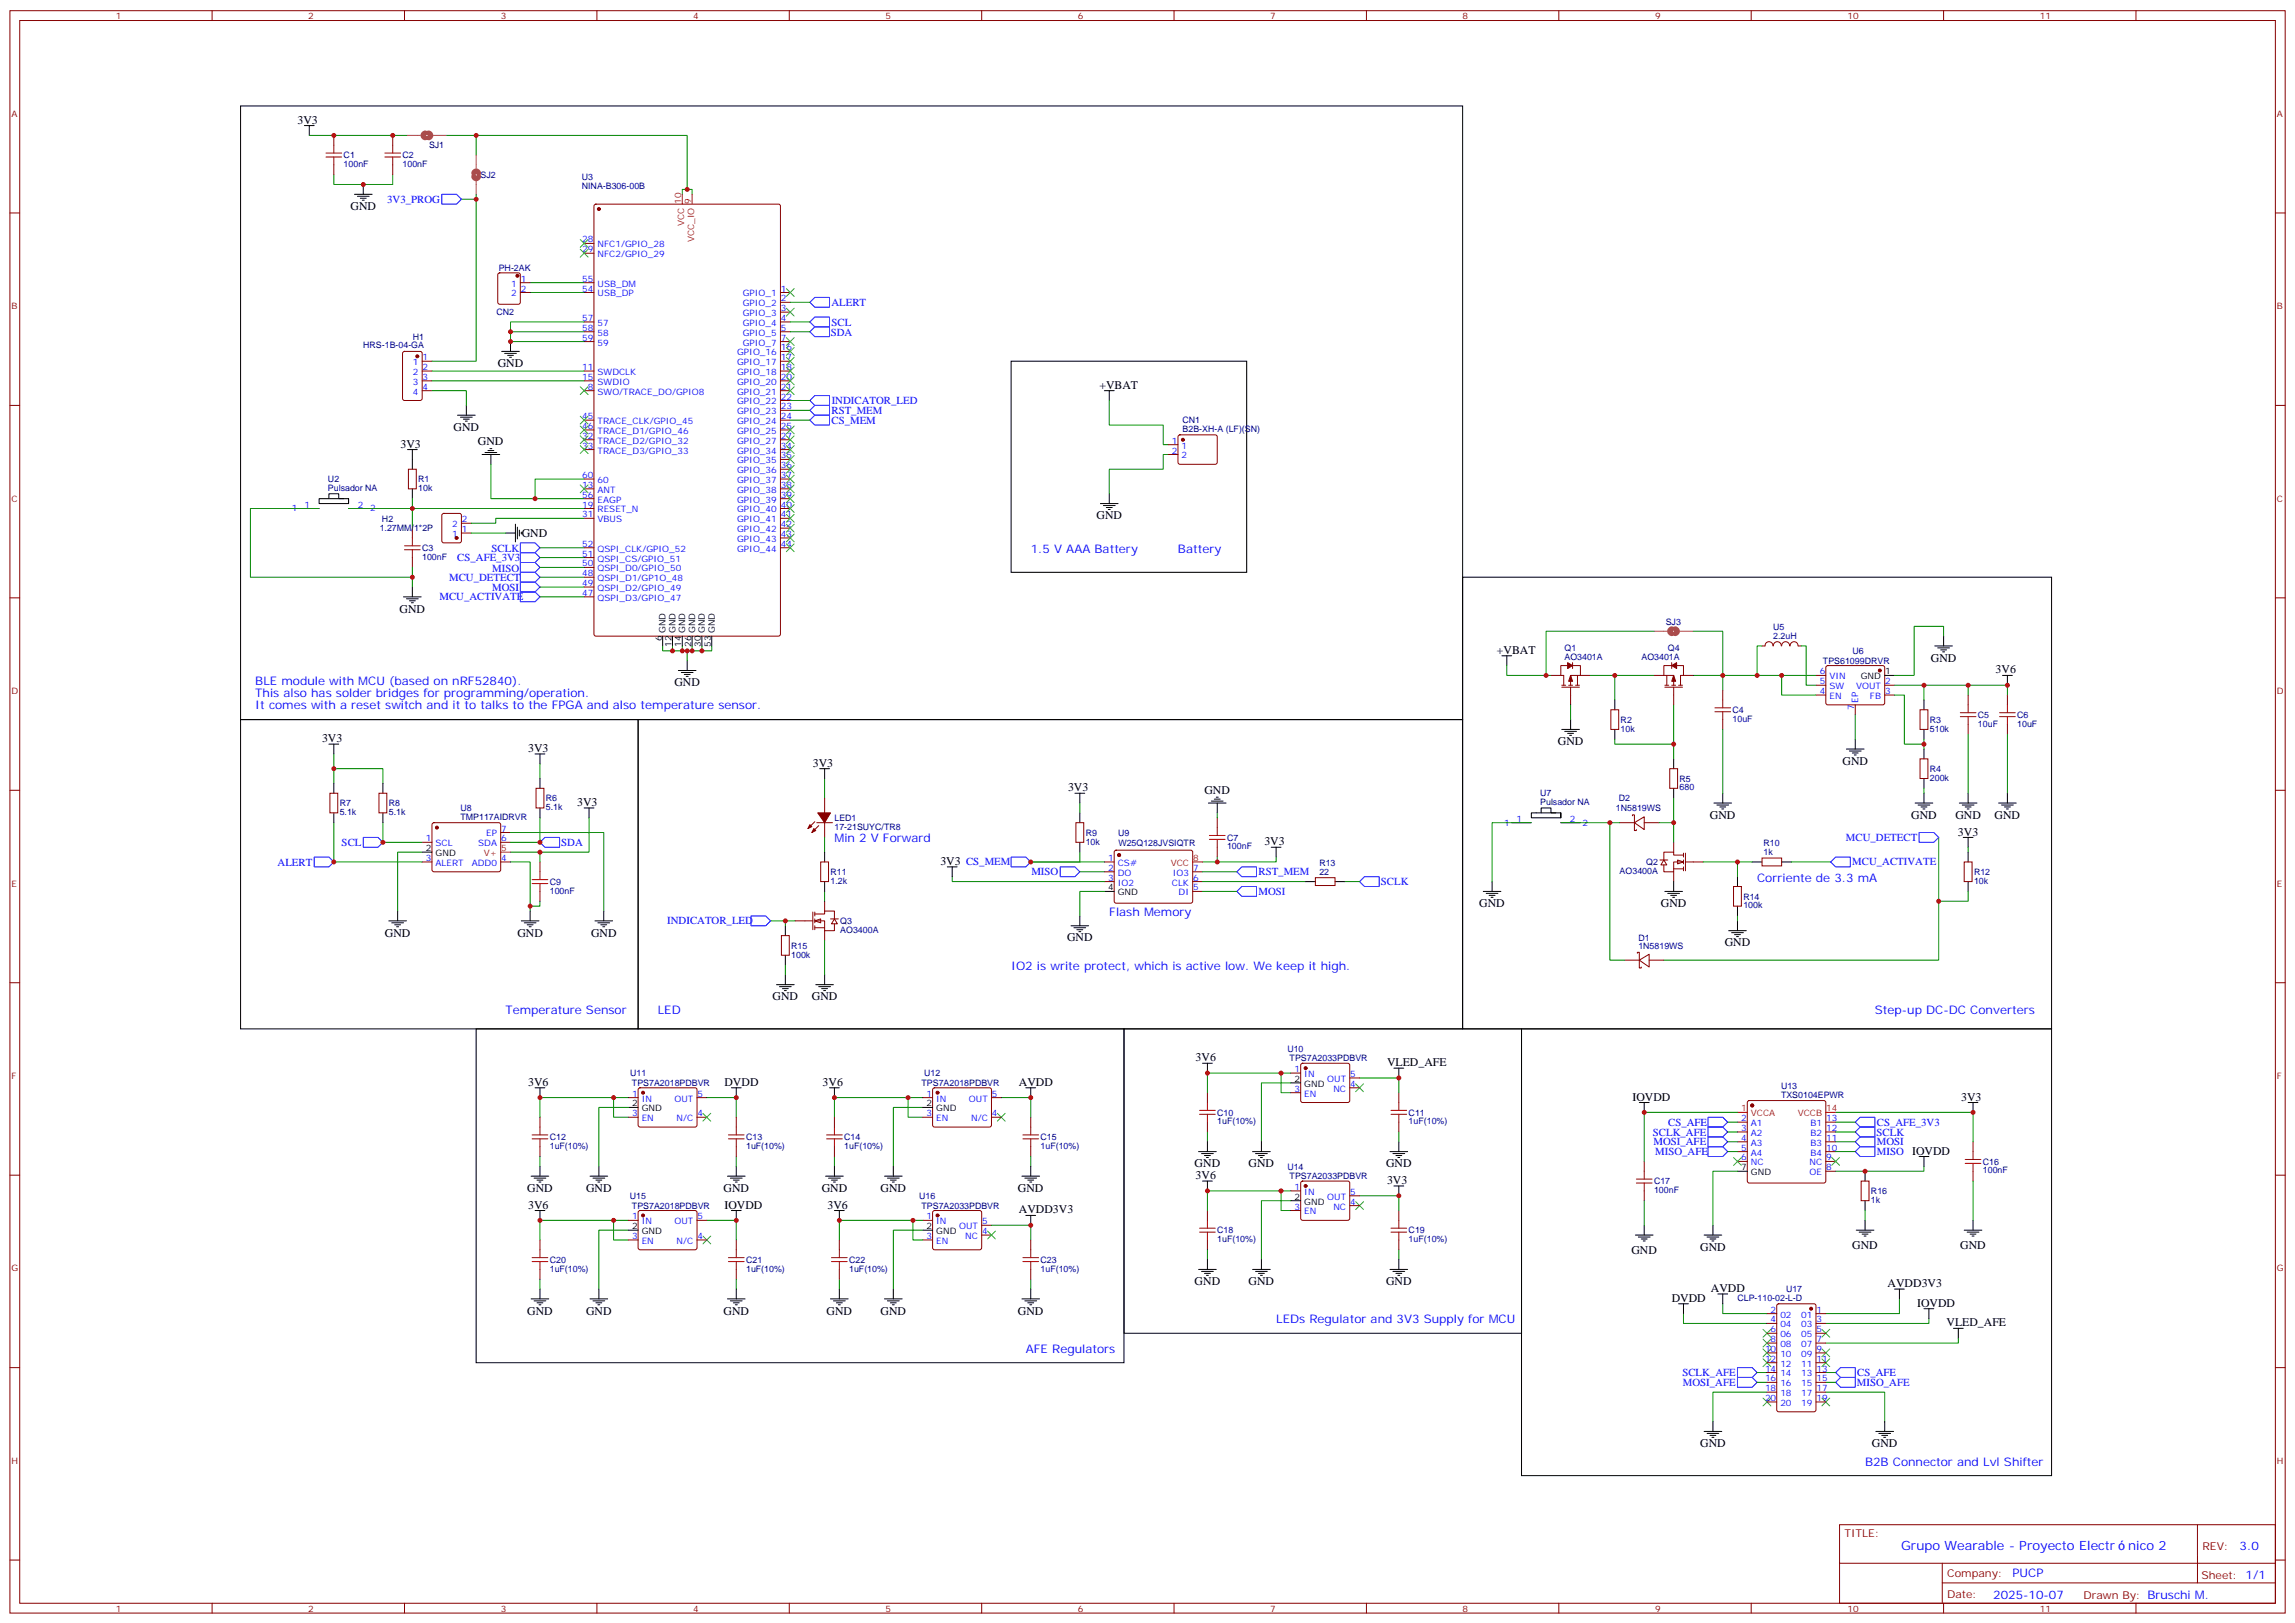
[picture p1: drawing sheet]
<svg xmlns="http://www.w3.org/2000/svg" width="825mm" height="583mm" viewBox="0 0 825 583" stroke-linecap="round" stroke-linejoin="round" font-family="sans-serif">
<defs><g id="words">
<g font-size="4.6" fill="#00f">
<text x="683.2" y="556.9">Grupo Wearable - Proyecto Electr</text>
<text x="764.9" y="556.9">nico 2</text>
</g>
<g font-size="4.2">
<text x="106.9" y="44.4">3V3</text>
<text x="126" y="75.5">GND</text>
<text x="178.9" y="131.9">GND</text>
<text x="395.1" y="139.7">+VBAT</text>
<text x="163" y="154.8">GND</text>
<text x="144" y="160.8">3V3</text>
<text x="171.8" y="160">GND</text>
<text x="394.1" y="186.6">GND</text>
<text x="187.5" y="192.9">GND</text>
<text x="143.6" y="220.1">GND</text>
<text x="538" y="234.9">+VBAT</text>
<text x="693.9" y="237.7">GND</text>
<text x="717.2" y="242">3V6</text>
<text x="242.4" y="246.6">GND</text>
<text x="115.7" y="266.7">3V3</text>
<text x="559.9" y="267.7">GND</text>
<text x="189.8" y="270.2">3V3</text>
<text x="292.1" y="275.5">3V3</text>
<text x="662.2" y="274.8">GND</text>
<text x="383.9" y="284.3">3V3</text>
<text x="432.9" y="285.3">GND</text>
<text x="207.5" y="289.6">3V3</text>
<text x="614.6" y="294.2">GND</text>
<text x="686.9" y="294.2">GND</text>
<text x="702.8" y="294.2">GND</text>
<text x="716.9" y="294.2">GND</text>
<text x="454.4" y="303.7">3V3</text>
<text x="703.7" y="300.5">3V3</text>
<text x="338" y="310.8">3V3 CS_MEM</text>
<text x="531.7" y="325.9">GND</text>
<text x="596.9" y="325.9">GND</text>
<text x="138.3" y="336.5">GND</text>
<text x="185.9" y="336.5">GND</text>
<text x="212.4" y="336.5">GND</text>
<text x="383.5" y="338.3">GND</text>
<text x="619.9" y="340">GND</text>
<text x="277.7" y="359.4">GND</text>
<text x="291.8" y="359.4">GND</text>
<text x="429.7" y="381.3">3V6</text>
<text x="498.5" y="383.1">VLED_AFE</text>
<text x="189.8" y="390.1">3V6</text>
<text x="260.4" y="390.1">DVDD</text>
<text x="295.7" y="390.1">3V6</text>
<text x="366.2" y="390.1">AVDD</text>
<text x="586.7" y="395.4">IOVDD</text>
<text x="704.9" y="395.4">3V3</text>
<text x="429.4" y="419.4">GND</text>
<text x="448.8" y="419.4">GND</text>
<text x="498.2" y="419.4">GND</text>
<text x="687.2" y="414.8">IOVDD</text>
<text x="429.7" y="423.7">3V6</text>
<text x="498.5" y="425.4">3V3</text>
<text x="189.5" y="428.2">GND</text>
<text x="210.6" y="428.2">GND</text>
<text x="260" y="428.2">GND</text>
<text x="295.3" y="428.2">GND</text>
<text x="316.5" y="428.2">GND</text>
<text x="365.9" y="428.2">GND</text>
<text x="189.8" y="434.2">3V6</text>
<text x="260.4" y="434.2">IOVDD</text>
<text x="297.4" y="434.2">3V6</text>
<text x="366.2" y="436">AVDD3V3</text>
<text x="611" y="449.4">GND</text>
<text x="665.7" y="448.7">GND</text>
<text x="704.5" y="448.7">GND</text>
<text x="586.4" y="450.5">GND</text>
<text x="429.4" y="461.8">GND</text>
<text x="448.8" y="461.8">GND</text>
<text x="498.2" y="461.8">GND</text>
<text x="600.8" y="467.7">DVDD</text>
<text x="614.9" y="464.2">AVDD</text>
<text x="678.4" y="462.5">AVDD3V3</text>
<text x="189.5" y="472.3">GND</text>
<text x="210.6" y="472.3">GND</text>
<text x="260" y="472.3">GND</text>
<text x="297.1" y="472.3">GND</text>
<text x="316.5" y="472.3">GND</text>
<text x="365.9" y="472.3">GND</text>
<text x="689" y="469.5">IOVDD</text>
<text x="699.6" y="476.6">VLED_AFE</text>
<text x="611" y="520">GND</text>
<text x="672.8" y="520">GND</text>
</g>
<g font-size="4.2" fill="#00f">
<text x="370.5" y="198.6">1.5 V AAA Battery</text>
<text x="423.4" y="198.6">Battery</text>
<text x="91.8" y="246.2">BLE module with MCU (based on nRF52840).</text>
<text x="91.8" y="250.4">This also has solder bridges for programming/operation.</text>
<text x="91.8" y="254.7">It comes with a reset switch and it to talks to the FPGA and also temperature sensor.</text>
<text x="299.9" y="302.6">Min 2 V Forward</text>
<text x="631.5" y="316.8">Corriente de 3.3 mA</text>
<text x="398.7" y="329.1">Flash Memory</text>
<text x="363.4" y="348.5">IO2 is write protect, which is active low. We keep it high.</text>
<text x="181.7" y="364.4">Temperature Sensor</text>
<text x="236.4" y="364.4">LED</text>
<text x="673.8" y="364.4">Step-up DC-DC Converters</text>
<text x="458.6" y="475.5">LEDs Regulator and 3V3 Supply for MCU</text>
<text x="368.7" y="486.1">AFE Regulators</text>
<text x="670.3" y="526.7">B2B Connector and Lvl Shifter</text>
<text x="804.9" y="557.1">3.0</text>
<text x="723.3" y="566.7">PUCP</text>
<text x="716.4" y="574.5">2025-10-07</text>
</g>
<g font-size="3.9" fill="#00f">
<text x="139.2" y="72.8">3V3_PROG</text>
<text x="298.8" y="109.9">ALERT</text>
<text x="298.8" y="117.1">SCL</text>
<text x="298.5" y="120.6">SDA</text>
<text x="298.8" y="148.7">RST_MEM</text>
<text x="298.9" y="145.3">INDICATOR_LED</text>
<text x="298.8" y="152.2">CS_MEM</text>
<text x="164.3" y="201.6">CS_AFE_3V3</text>
<text x="176.7" y="198.4">SCLK</text>
<text x="161.4" y="208.7">MCU_DETECT</text>
<text x="176.9" y="205.4">MISO</text>
<text x="157.9" y="215.7">MCU_ACTIVATE</text>
<text x="176.9" y="212.5">MOSI</text>
<text x="122.8" y="303.9">SCL</text>
<text x="201.7" y="303.9">SDA</text>
<text x="663.4" y="302.2">MCU_DETECT</text>
<text x="99.8" y="311">ALERT</text>
<text x="665.7" y="311">MCU_ACTIVATE</text>
<text x="370.7" y="314.5">MISO</text>
<text x="452.3" y="314.5">RST_MEM</text>
<text x="452.3" y="321.6">MOSI</text>
<text x="496.3" y="318">SCLK</text>
<text x="239.8" y="332.1">INDICATOR_LED</text>
<text x="594.1" y="408">SCLK_AFE</text>
<text x="599.6" y="404.5">CS_AFE</text>
<text x="674.4" y="408">SCLK</text>
<text x="674.5" y="404.5">CS_AFE_3V3</text>
<text x="594.3" y="411.5">MOSI_AFE</text>
<text x="674.5" y="411.5">MOSI</text>
<text x="594.9" y="415">MISO_AFE</text>
<text x="674.5" y="415">MISO</text>
<text x="604.7" y="494.4">SCLK_AFE</text>
<text x="604.8" y="497.9">MOSI_AFE</text>
<text x="667.4" y="497.9">MISO_AFE</text>
<text x="667.5" y="494.4">CS_AFE</text>
</g>
<g font-size="3.9" fill="#800">
<text x="662.9" y="552.4">TITLE:</text>
<text x="791.5" y="557.1">REV:</text>
<text x="699.8" y="566.6">Company:</text>
<text x="791.2" y="567.2">Sheet: 1/1</text>
<text x="699.8" y="574.3">Date:</text>
<text x="748.8" y="574.4">Drawn By: Bruschi M.</text>
</g>
<g font-size="3.2" fill="#800">
<text x="41.7" y="6.8">1</text>
<text x="110.8" y="6.8">2</text>
<text x="180" y="6.8">3</text>
<text x="249.1" y="6.8">4</text>
<text x="318.2" y="6.8">5</text>
<text x="387.4" y="6.8">6</text>
<text x="456.5" y="6.8">7</text>
<text x="525.7" y="6.8">8</text>
<text x="594.8" y="6.8">9</text>
<text x="664" y="6.8">10</text>
<text x="733.1" y="6.8">11</text>
<text x="4.1" y="41.9">A</text>
<text x="818.3" y="41.9">A</text>
<text x="4.1" y="111.1">B</text>
<text x="818.3" y="111.1">B</text>
<text x="4.1" y="180.2">C</text>
<text x="818.3" y="180.2">C</text>
<text x="4.1" y="249.4">D</text>
<text x="818.3" y="249.4">D</text>
<text x="4.1" y="318.5">E</text>
<text x="818.3" y="318.5">E</text>
<text x="4.1" y="387.7">F</text>
<text x="818.3" y="387.7">F</text>
<text x="4.1" y="456.8">G</text>
<text x="818.3" y="456.8">G</text>
<text x="4.1" y="526">H</text>
<text x="818.3" y="526">H</text>
<text x="41.7" y="579">1</text>
<text x="110.8" y="579">2</text>
<text x="180" y="579">3</text>
<text x="249.1" y="579">4</text>
<text x="318.2" y="579">5</text>
<text x="387.4" y="579">6</text>
<text x="456.5" y="579">7</text>
<text x="525.7" y="579">8</text>
<text x="594.8" y="579">9</text>
<text x="664" y="579">10</text>
<text x="733.1" y="579">11</text>
</g>
<g font-size="3.2" fill="#000080">
<text x="154.2" y="53.3">SJ1</text>
<text x="123.5" y="56.8">C1</text>
<text x="144.7" y="56.8">C2</text>
<text x="123.5" y="60">100nF</text>
<text x="144.7" y="60">100nF</text>
<text x="172.7" y="63.9">SJ2</text>
<text x="209.1" y="64.7">U3</text>
<text x="209.1" y="67.8">NINA-B306-00B</text>
<text x="179.2" y="97.4">PH-2AK</text>
<text x="178.4" y="113.3">CN2</text>
<text x="130.5" y="125.2">HRS-1B-04-GA</text>
<text x="148.4" y="122.1">H1</text>
<text x="425" y="155.1">B2B-XH-A (LF)(SN)</text>
<text x="425" y="151.9">CN1</text>
<text x="117.9" y="173.2">U2</text>
<text x="150.3" y="173.3">R1</text>
<text x="117.9" y="176.4">Pulsador NA</text>
<text x="150.3" y="176.5">10k</text>
<text x="136.5" y="190.9">1.27MM/1*2P</text>
<text x="137.3" y="187.4">H2</text>
<text x="151.7" y="197.9">C3</text>
<text x="151.7" y="201.1">100nF</text>
<text x="598.7" y="224.4">SJ3</text>
<text x="637.3" y="226.3">U5</text>
<text x="562.3" y="233.9">Q1</text>
<text x="599.5" y="233.9">Q4</text>
<text x="637.3" y="229.5">2.2uH</text>
<text x="562.3" y="237">AO3401A</text>
<text x="590" y="237">AO3401A</text>
<text x="655.2" y="238.5">TPS61099DRVR</text>
<text x="665.7" y="235">U6</text>
<text x="622.7" y="256.2">C4</text>
<text x="710.9" y="257.9">C5</text>
<text x="725" y="257.9">C6</text>
<text x="582.5" y="262.9">10k</text>
<text x="582.5" y="259.7">R2</text>
<text x="622.7" y="259.3">10uF</text>
<text x="693.6" y="262.9">510k</text>
<text x="693.6" y="259.7">R3</text>
<text x="710.9" y="261.1">10uF</text>
<text x="725" y="261.1">10uF</text>
<text x="603.6" y="280.8">R5</text>
<text x="693.6" y="280.5">200k</text>
<text x="693.6" y="277.3">R4</text>
<text x="196.2" y="287.9">R6</text>
<text x="553.6" y="286.1">U7</text>
<text x="581.8" y="287.9">D2</text>
<text x="603.6" y="284">680</text>
<text x="122.1" y="292.9">5.1k</text>
<text x="122.1" y="289.7">R7</text>
<text x="139.7" y="292.9">5.1k</text>
<text x="139.7" y="289.7">R8</text>
<text x="165.5" y="291.4">U8</text>
<text x="196.2" y="291.1">5.1k</text>
<text x="553.6" y="289.2">Pulsador NA</text>
<text x="580.8" y="291.5">1N5819WS</text>
<text x="165.5" y="294.5">TMP117AIDRVR</text>
<text x="299.9" y="298.1">17-21SUYC/TR8</text>
<text x="299.9" y="295">LED1</text>
<text x="390.2" y="303.5">10k</text>
<text x="390.2" y="300.3">R9</text>
<text x="401.9" y="300.3">U9</text>
<text x="401.9" y="303.8">W25Q128JVSIQTR</text>
<text x="441" y="305.2">100nF</text>
<text x="441" y="302">C7</text>
<text x="633.8" y="304.1">R10</text>
<text x="474.2" y="311.1">R13</text>
<text x="591.6" y="310.9">Q2</text>
<text x="633.8" y="307.2">1k</text>
<text x="197.6" y="317.9">C9</text>
<text x="298.5" y="317.6">1.2k</text>
<text x="298.5" y="314.4">R11</text>
<text x="474.2" y="314.3">22</text>
<text x="582.1" y="314">AO3400A</text>
<text x="709.5" y="317.6">10k</text>
<text x="709.5" y="314.4">R12</text>
<text x="197.6" y="321.1">100nF</text>
<text x="626.6" y="323.2">R14</text>
<text x="626.6" y="326.4">100k</text>
<text x="302" y="335.2">AO3400A</text>
<text x="302" y="332.1">Q3</text>
<text x="284.4" y="340.8">R15</text>
<text x="588.8" y="341.1">1N5819WS</text>
<text x="588.8" y="337.9">D1</text>
<text x="284.4" y="344">100k</text>
<text x="462.7" y="377.9">U10</text>
<text x="463.5" y="381.4">TPS7A2033PDBVR</text>
<text x="226.4" y="386.7">U11</text>
<text x="332.2" y="386.7">U12</text>
<text x="227.1" y="390.2">TPS7A2018PDBVR</text>
<text x="331.2" y="390.2">TPS7A2018PDBVR</text>
<text x="640.1" y="394.4">TXS0104EPWR</text>
<text x="640.1" y="391.1">U13</text>
<text x="437.5" y="400.8">C10</text>
<text x="506.3" y="400.8">C11</text>
<text x="437.5" y="404">1uF(10%)</text>
<text x="506.3" y="404">1uF(10%)</text>
<text x="197.6" y="412.8">1uF(10%)</text>
<text x="197.6" y="409.6">C12</text>
<text x="268.1" y="412.8">1uF(10%)</text>
<text x="268.1" y="409.6">C13</text>
<text x="303.4" y="412.8">1uF(10%)</text>
<text x="303.4" y="409.6">C14</text>
<text x="374" y="412.8">1uF(10%)</text>
<text x="374" y="409.6">C15</text>
<text x="712.6" y="418.4">C16</text>
<text x="462.7" y="420.2">U14</text>
<text x="463.5" y="423.7">TPS7A2033PDBVR</text>
<text x="594.5" y="425.5">C17</text>
<text x="712.6" y="421.6">100nF</text>
<text x="226.3" y="430.8">U15</text>
<text x="330.4" y="430.8">U16</text>
<text x="594.5" y="428.7">100nF</text>
<text x="672.4" y="429">R16</text>
<text x="227.1" y="434.3">TPS7A2018PDBVR</text>
<text x="331.2" y="434.3">TPS7A2033PDBVR</text>
<text x="672.4" y="432.2">1k</text>
<text x="437.5" y="443.1">C18</text>
<text x="506.3" y="443.1">C19</text>
<text x="437.5" y="446.3">1uF(10%)</text>
<text x="506.3" y="446.3">1uF(10%)</text>
<text x="197.6" y="453.7">C20</text>
<text x="268.1" y="453.7">C21</text>
<text x="305.2" y="453.7">C22</text>
<text x="374" y="453.7">C23</text>
<text x="197.6" y="456.9">1uF(10%)</text>
<text x="268.1" y="456.9">1uF(10%)</text>
<text x="305.2" y="456.9">1uF(10%)</text>
<text x="374" y="456.9">1uF(10%)</text>
<text x="624.4" y="467.3">CLP-110-02-L-D</text>
<text x="641.9" y="464.1">U17</text>
</g>
<g font-size="3.2" fill="#f00">
<text x="244.9" y="73.2" transform="rotate(-90 244.9 73.2)">10</text>
<text x="248.4" y="73.2" transform="rotate(-90 248.4 73.2)">9</text>
<text x="245.9" y="81.2" transform="rotate(-90 245.9 81.2)">VCC</text>
<text x="249.4" y="87.1" transform="rotate(-90 249.4 87.1)">VCC_IO</text>
<text x="180.1" y="305.8">5</text>
<text x="173.9" y="307.6">V+</text>
<text x="420.8" y="311.1">VCC</text>
<text x="428.8" y="309.4">8</text>
<text x="625.8" y="399.3">1</text>
<text x="629.3" y="401.1">VCCA</text>
<text x="646.1" y="401.1">VCCB</text>
<text x="656.4" y="399.3">14</text>
</g>
<g font-size="3.2" fill="#00f">
<text x="209.3" y="87.1">28</text>
<text x="214.8" y="88.9">NFC1/GPIO_28</text>
<text x="209.3" y="90.6">29</text>
<text x="214.8" y="92.4">NFC2/GPIO_29</text>
<text x="187.2" y="101.2">1</text>
<text x="209.3" y="101.2">55</text>
<text x="183.7" y="103">1</text>
<text x="183.7" y="106.5">2</text>
<text x="187.2" y="104.7">2</text>
<text x="209.3" y="104.7">54</text>
<text x="214.8" y="103">USB_DM</text>
<text x="214.8" y="106.5">USB_DP</text>
<text x="266.9" y="106.5">GPIO_1</text>
<text x="280.7" y="104.7">1</text>
<text x="266.9" y="113.6">GPIO_3</text>
<text x="266.9" y="110">GPIO_2</text>
<text x="280.7" y="111.8">3</text>
<text x="280.7" y="108.3">2</text>
<text x="209.3" y="115.3">57</text>
<text x="209.3" y="118.9">58</text>
<text x="214.8" y="117.1">57</text>
<text x="266.9" y="117.1">GPIO_4</text>
<text x="280.7" y="118.9">5</text>
<text x="280.7" y="115.3">4</text>
<text x="209.3" y="122.4">59</text>
<text x="214.8" y="120.6">58</text>
<text x="214.8" y="124.1">59</text>
<text x="266.9" y="124.1">GPIO_7</text>
<text x="266.9" y="120.6">GPIO_5</text>
<text x="280.7" y="125.9">16</text>
<text x="280.7" y="122.4">7</text>
<text x="148.4" y="131.2">1</text>
<text x="151.9" y="129.4">1</text>
<text x="264.9" y="131.2">GPIO_17</text>
<text x="264.9" y="127.7">GPIO_16</text>
<text x="280.7" y="129.4">17</text>
<text x="148.4" y="134.7">2</text>
<text x="151.9" y="133">2</text>
<text x="151.9" y="136.5">3</text>
<text x="209.3" y="133">11</text>
<text x="209.3" y="136.5">15</text>
<text x="214.8" y="134.7">SWDCLK</text>
<text x="264.9" y="134.7">GPIO_18</text>
<text x="280.7" y="136.5">20</text>
<text x="280.7" y="133">18</text>
<text x="148.4" y="138.3">3</text>
<text x="148.4" y="141.8">4</text>
<text x="151.9" y="140">4</text>
<text x="211.3" y="140">8</text>
<text x="214.8" y="138.3">SWDIO</text>
<text x="214.8" y="141.8">SWO/TRACE_DO/GPIO8</text>
<text x="264.9" y="141.8">GPIO_21</text>
<text x="264.9" y="138.3">GPIO_20</text>
<text x="280.7" y="143.5">22</text>
<text x="280.7" y="140">21</text>
<text x="264.9" y="148.8">GPIO_23</text>
<text x="264.9" y="145.3">GPIO_22</text>
<text x="280.7" y="147.1">23</text>
<text x="209.3" y="150.6">45</text>
<text x="209.3" y="154.1">46</text>
<text x="214.8" y="152.4">TRACE_CLK/GPIO_45</text>
<text x="214.8" y="155.9">TRACE_D1/GPIO_46</text>
<text x="264.9" y="155.9">GPIO_25</text>
<text x="264.9" y="152.4">GPIO_24</text>
<text x="280.7" y="154.1">25</text>
<text x="280.7" y="150.6">24</text>
<text x="209.3" y="157.7">32</text>
<text x="209.3" y="161.2">33</text>
<text x="214.8" y="159.4">TRACE_D2/GPIO_32</text>
<text x="264.9" y="159.4">GPIO_27</text>
<text x="280.7" y="161.2">34</text>
<text x="280.7" y="157.7">27</text>
<text x="421.2" y="159.4">1</text>
<text x="424.7" y="161.2">1</text>
<text x="214.8" y="162.9">TRACE_D3/GPIO_33</text>
<text x="264.9" y="166.5">GPIO_35</text>
<text x="264.9" y="162.9">GPIO_34</text>
<text x="280.7" y="164.7">35</text>
<text x="421.2" y="162.9">2</text>
<text x="424.7" y="164.7">2</text>
<text x="209.3" y="171.8">60</text>
<text x="214.8" y="173.5">60</text>
<text x="264.9" y="173.5">GPIO_37</text>
<text x="264.9" y="170">GPIO_36</text>
<text x="280.7" y="171.8">37</text>
<text x="280.7" y="168.2">36</text>
<text x="209.3" y="175.3">13</text>
<text x="209.3" y="178.8">56</text>
<text x="214.8" y="177.1">ANT</text>
<text x="264.9" y="177.1">GPIO_38</text>
<text x="280.7" y="178.8">39</text>
<text x="280.7" y="175.3">38</text>
<text x="104.9" y="183.8">1</text>
<text x="109.4" y="182.4">1</text>
<text x="128.5" y="182.4">2</text>
<text x="133" y="183.8">2</text>
<text x="209.3" y="182.4">19</text>
<text x="209.3" y="185.9">31</text>
<text x="214.8" y="180.6">EAGP</text>
<text x="214.8" y="184.1">RESET_N</text>
<text x="264.9" y="184.1">GPIO_40</text>
<text x="264.9" y="180.6">GPIO_39</text>
<text x="280.7" y="185.9">41</text>
<text x="280.7" y="182.4">40</text>
<text x="162.5" y="189.4">2</text>
<text x="166" y="191.2">1</text>
<text x="166" y="187.6">2</text>
<text x="214.8" y="187.6">VBUS</text>
<text x="264.9" y="191.2">GPIO_42</text>
<text x="264.9" y="187.6">GPIO_41</text>
<text x="280.7" y="189.4">42</text>
<text x="162.5" y="192.9">1</text>
<text x="209.3" y="196.5">52</text>
<text x="264.9" y="194.7">GPIO_43</text>
<text x="280.7" y="196.5">44</text>
<text x="280.7" y="192.9">43</text>
<text x="209.3" y="200">51</text>
<text x="209.3" y="203.5">50</text>
<text x="214.8" y="198.2">QSPI_CLK/GPIO_52</text>
<text x="214.8" y="201.8">QSPI_CS/GPIO_51</text>
<text x="264.9" y="198.2">GPIO_44</text>
<text x="209.3" y="207">48</text>
<text x="214.8" y="205.3">QSPI_D0/GPIO_50</text>
<text x="214.8" y="208.8">QSPI_D1/GP1O_48</text>
<text x="209.3" y="210.6">49</text>
<text x="209.3" y="214.1">47</text>
<text x="214.8" y="212.3">QSPI_D2/GPIO_49</text>
<text x="214.8" y="215.9">QSPI_D3/GPIO_47</text>
<text x="654" y="245.9">5</text>
<text x="654" y="242.3">6</text>
<text x="657.5" y="244.1">VIN</text>
<text x="677.5" y="245.9">2</text>
<text x="654" y="249.4">4</text>
<text x="657.5" y="251.1">EN</text>
<text x="657.5" y="247.6">SW</text>
<text x="667.1" y="247.6">VOUT</text>
<text x="672.1" y="251.1">FB</text>
<text x="677.5" y="249.4">3</text>
<text x="666.4" y="255.3" transform="rotate(-90 666.4 255.3)">7</text>
<text x="667.8" y="252.6" transform="rotate(-90 667.8 252.6)">EP</text>
<text x="180.1" y="298.8">7</text>
<text x="540.6" y="296.7">1</text>
<text x="545.1" y="295.2">1</text>
<text x="564.2" y="295.2">2</text>
<text x="568.7" y="296.7">2</text>
<text x="153.1" y="302.3">1</text>
<text x="156.6" y="304.1">SCL</text>
<text x="171.9" y="304.1">SDA</text>
<text x="174.7" y="300.5">EP</text>
<text x="180.1" y="302.3">6</text>
<text x="153.1" y="309.4">3</text>
<text x="156.6" y="311.1">ALERT</text>
<text x="169.6" y="311.1">ADD0</text>
<text x="180.1" y="309.4">4</text>
<text x="398.2" y="309.4">1</text>
<text x="401.7" y="311.1">CS#</text>
<text x="398.2" y="312.9">2</text>
<text x="398.2" y="316.4">3</text>
<text x="401.7" y="314.6">DO</text>
<text x="421.5" y="314.6">IO3</text>
<text x="428.8" y="316.4">6</text>
<text x="428.8" y="312.9">7</text>
<text x="401.7" y="318.2">IO2</text>
<text x="421.2" y="318.2">CLK</text>
<text x="423.6" y="321.7">DI</text>
<text x="428.8" y="319.9">5</text>
<text x="465.3" y="385.2">1</text>
<text x="468.8" y="387">IN</text>
<text x="477" y="388.7">OUT</text>
<text x="485.3" y="387">5</text>
<text x="227.1" y="394">1</text>
<text x="230.6" y="395.8">IN</text>
<text x="242.4" y="395.8">OUT</text>
<text x="250.7" y="394">5</text>
<text x="333" y="394">1</text>
<text x="336.5" y="395.8">IN</text>
<text x="348.3" y="395.8">OUT</text>
<text x="356.5" y="394">5</text>
<text x="465.3" y="392.3">3</text>
<text x="468.8" y="394">EN</text>
<text x="479.2" y="392.3">NC</text>
<text x="485.3" y="390.5">4</text>
<text x="227.1" y="401.1">3</text>
<text x="250.7" y="401.1">4</text>
<text x="333" y="401.1">3</text>
<text x="356.5" y="401.1">4</text>
<text x="230.6" y="402.8">EN</text>
<text x="243.2" y="402.8">N/C</text>
<text x="336.5" y="402.8">EN</text>
<text x="349" y="402.8">N/C</text>
<text x="625.8" y="402.8">2</text>
<text x="625.8" y="406.4">3</text>
<text x="629.3" y="404.6">A1</text>
<text x="650.7" y="404.6">B1</text>
<text x="656.4" y="406.4">12</text>
<text x="656.4" y="402.8">13</text>
<text x="625.8" y="409.9">4</text>
<text x="625.8" y="413.4">5</text>
<text x="629.3" y="408.1">A2</text>
<text x="629.3" y="411.7">A3</text>
<text x="650.7" y="411.7">B3</text>
<text x="650.7" y="408.1">B2</text>
<text x="656.4" y="413.4">10</text>
<text x="656.4" y="409.9">11</text>
<text x="625.8" y="416.9">6</text>
<text x="629.3" y="415.2">A4</text>
<text x="629.3" y="418.7">NC</text>
<text x="650.3" y="418.7">NC</text>
<text x="650.7" y="415.2">B4</text>
<text x="656.4" y="416.9">9</text>
<text x="650.4" y="422.2">OE</text>
<text x="656.4" y="420.5">8</text>
<text x="465.3" y="427.5">1</text>
<text x="468.8" y="429.3">IN</text>
<text x="477" y="431.1">OUT</text>
<text x="485.3" y="429.3">5</text>
<text x="465.3" y="434.6">3</text>
<text x="468.8" y="436.4">EN</text>
<text x="479.2" y="434.6">NC</text>
<text x="485.3" y="432.8">4</text>
<text x="227.1" y="438.1">1</text>
<text x="230.6" y="439.9">IN</text>
<text x="242.4" y="439.9">OUT</text>
<text x="250.7" y="438.1">5</text>
<text x="333" y="438.1">1</text>
<text x="336.5" y="439.9">IN</text>
<text x="344.7" y="441.6">OUT</text>
<text x="353" y="443.4">4</text>
<text x="353" y="439.9">5</text>
<text x="227.1" y="445.2">3</text>
<text x="230.6" y="446.9">EN</text>
<text x="243.2" y="446.9">N/C</text>
<text x="250.7" y="445.2">4</text>
<text x="333" y="445.2">3</text>
<text x="336.5" y="446.9">EN</text>
<text x="346.9" y="445.2">NC</text>
<text x="636.4" y="471.6">2</text>
<text x="639.9" y="473.4">02</text>
<text x="647.3" y="473.4">01</text>
<text x="652.9" y="471.6">1</text>
<text x="636.4" y="478.7">6</text>
<text x="636.4" y="475.2">4</text>
<text x="639.9" y="476.9">04</text>
<text x="647.3" y="476.9">03</text>
<text x="652.9" y="475.2">3</text>
<text x="652.9" y="478.7">5</text>
<text x="634.4" y="485.7">10</text>
<text x="636.4" y="482.2">8</text>
<text x="639.9" y="484">08</text>
<text x="639.9" y="480.4">06</text>
<text x="647.3" y="480.4">05</text>
<text x="647.3" y="484">07</text>
<text x="652.9" y="482.2">7</text>
<text x="652.9" y="485.7">9</text>
<text x="634.4" y="489.3">12</text>
<text x="639.9" y="491">12</text>
<text x="639.9" y="487.5">10</text>
<text x="647.3" y="487.5">09</text>
<text x="647.3" y="491">11</text>
<text x="652.9" y="489.3">11</text>
<text x="634.4" y="496.3">16</text>
<text x="634.4" y="492.8">14</text>
<text x="639.9" y="494.6">14</text>
<text x="647.3" y="494.6">13</text>
<text x="652.9" y="492.8">13</text>
<text x="652.9" y="496.3">15</text>
<text x="634.4" y="503.4">20</text>
<text x="634.4" y="499.9">18</text>
<text x="639.9" y="501.6">18</text>
<text x="639.9" y="498.1">16</text>
<text x="647.3" y="498.1">15</text>
<text x="647.3" y="501.6">17</text>
<text x="652.9" y="499.9">17</text>
<text x="652.9" y="503.4">19</text>
<text x="639.9" y="505.1">20</text>
<text x="647.3" y="505.1">19</text>
</g>
<g font-size="3.2">
<text x="239.2" y="227.5" transform="rotate(-90 239.2 227.5)">GND</text>
<text x="242.7" y="227.5" transform="rotate(-90 242.7 227.5)">GND</text>
<text x="246.3" y="227.5" transform="rotate(-90 246.3 227.5)">GND</text>
<text x="249.8" y="227.5" transform="rotate(-90 249.8 227.5)">GND</text>
<text x="253.3" y="227.5" transform="rotate(-90 253.3 227.5)">GND</text>
<text x="256.9" y="227.5" transform="rotate(-90 256.9 227.5)">GND</text>
<text x="237.8" y="230.4" transform="rotate(-90 237.8 230.4)">6</text>
<text x="241.3" y="232.4" transform="rotate(-90 241.3 232.4)">12</text>
<text x="244.9" y="232.4" transform="rotate(-90 244.9 232.4)">14</text>
<text x="248.4" y="232.4" transform="rotate(-90 248.4 232.4)">26</text>
<text x="251.9" y="232.4" transform="rotate(-90 251.9 232.4)">30</text>
<text x="255.4" y="232.4" transform="rotate(-90 255.4 232.4)">53</text>
<text x="668.8" y="244.1">GND</text>
<text x="677.5" y="242.3">1</text>
<text x="153.1" y="305.8">2</text>
<text x="156.6" y="307.6">GND</text>
<text x="398.2" y="319.9">4</text>
<text x="401.7" y="321.7">GND</text>
<text x="465.3" y="388.7">2</text>
<text x="468.8" y="390.5">GND</text>
<text x="227.1" y="397.5">2</text>
<text x="230.6" y="399.3">GND</text>
<text x="333" y="397.5">2</text>
<text x="336.5" y="399.3">GND</text>
<text x="625.8" y="420.5">7</text>
<text x="629.3" y="422.2">GND</text>
<text x="465.3" y="431.1">2</text>
<text x="468.8" y="432.8">GND</text>
<text x="227.1" y="441.6">2</text>
<text x="230.6" y="443.4">GND</text>
<text x="333" y="441.6">2</text>
<text x="336.5" y="443.4">GND</text>
</g>
</g></defs>
<g fill="none" stroke="#870000" stroke-width=".36">
<path d="M3.6 3.8h817.7v575.8h-817.7zM7.1 7.4h810.7v568.7h-810.7zM76.2 3.8v3.6M145.4 3.8v3.6M214.5 3.8v3.6M283.7 3.8v3.6M352.8 3.8v3.6M422 3.8v3.6M491.1 3.8v3.6M560.2 3.8v3.6M629.4 3.8v3.6M698.5 3.8v3.6"/>
<path d="M767.7 3.8v3.6M3.6 76.5h3.5M817.8 76.5h3.5M3.6 145.7h3.5M817.8 145.7h3.5M3.6 214.8h3.5M817.8 214.8h3.5M3.6 284h3.5M155.5 295.8l.5-.2h23.2l.5 .2 .3 .5-.1 16.5-.7 .4h-23.5l-.4-.7v-16.2zM180 299.1h3.5M292.8 295.2l-2.4 2.5M293.5 295.6h5.7"/>
<path d="M294.3 296.7l-2.5 2.4M296.4 286.8v5.3M296.4 295.6v5.3M817.8 284h3.5M151.7 302.6h3.6M151.7 309.7h3.6M180 302.6h3.5M180 309.7h3.5M396.9 309.7h3.5M396.9 313.2h3.5M396.9 316.8h3.5M400.7 305.7l.4-.2h27.1l.5 .7-.1 17.9-.6 .4h-27.1l-.5-.7v-17.6z"/>
<path d="M428.7 313.2h3.5M428.7 316.8h3.5M428.7 320.3h3.5M3.6 353.1h3.5M817.8 353.1h3.5M225.8 394.4h3.5M229.6 391l.4-.2 20.1 .1 .4 .6-.1 13-.6 .5-20-.1-.5-.7v-12.7zM250.5 394.4h3.5M331.6 394.4h3.6M335.4 391l.5-.2 20 .1 .4 .6v13l-.7 .5-20-.1-.4-.7v-12.7zM356.3 394.4h3.6M434 392.6v3.5"/>
<path d="M463.9 385.6h3.6M463.9 392.6h3.6M467.7 382.2l.5-.2h16.2l.5 .2 .2 .5v12.7l-.2 .5-.5 .2h-16.2l-.5-.2-.2-.5v-12.7zM485.1 390.8h3.5M485.1 387.3h3.5M502.7 392.6v3.5M194.1 401.4v3.6M194.1 412v3.5M225.8 401.4h3.5M250.5 401.4h3.5M264.6 401.4v3.6M264.6 412v3.5"/>
<path d="M299.9 401.4v3.6M299.9 412v3.5M331.6 401.4h3.6M356.3 401.4h3.6M370.5 401.4v3.6M370.5 412v3.5M434 403.2v3.5M502.7 403.2v3.5M3.6 422.2h3.5M225.8 438.5h3.5M229.6 435.1l.4-.2 20.1 .1 .4 .6-.1 13-.6 .5-20-.1-.5-.7v-12.7zM250.5 438.5h3.5"/>
<path d="M331.6 438.5h3.6M335.4 435.1l.5-.2h16.2l.5 .2 .2 .5v12.7l-.2 .5-.5 .3h-16.2l-.5-.3-.2-.5v-12.7zM817.8 422.2h3.5M194.1 445.5v3.6M194.1 456.1v3.5M225.8 445.5h3.5M250.5 445.5h3.5M264.6 445.5v3.6M264.6 456.1v3.5M301.7 445.5v3.6M301.7 456.1v3.5M331.6 445.5h3.6"/>
<path d="M352.8 443.8h3.5M352.8 440.2h3.5M370.5 445.5v3.6M370.5 456.1v3.5M3.6 491.4h3.5M817.8 491.4h3.5M661.1 547.8h156.7v28.3h-156.7zM789.8 547.9v20.8M3.6 560.5h3.5M76.2 576.1v3.5M145.4 576.1v3.5M214.5 576.1v3.5"/>
<path d="M283.7 576.1v3.5M352.8 576.1v3.5M422 576.1v3.5M491.1 576.1v3.5M560.2 576.1v3.5M629.4 576.1v3.5M661.2 561.7h156.4M698.1 568.7h119.5M698.1 561.7v14.1M698.5 576.1v3.5M767.7 576.1v3.5M817.8 560.5h3.5"/>
</g>
<g fill="#870000" stroke="#870000" stroke-width=".36">
<path d="M292.5 297.7l.7 .7-1.4 .7z"/>
<path d="M291.1 296.3l.7 .7-1.4 .7z"/>
<path d="M293.9 292.1h4.6l-2.1 3.5z"/>
<circle cx="157" cy="297.4" r=".53"/>
<circle cx="231.1" cy="392.6" r=".53"/>
<circle cx="336.9" cy="436.7" r=".53"/>
<circle cx="336.9" cy="392.6" r=".53"/>
<circle cx="231.1" cy="436.7" r=".53"/>
<circle cx="469.2" cy="383.8" r=".53"/>
<circle cx="402.2" cy="307.2" r=".53"/>
</g>
<g fill="none" stroke="#000" stroke-width=".36">
<path d="M363.4 129.8h84.7v75.8h-84.7zM396.9 140.4h3.5M398.7 140.4v3.5M398.7 177.4v3.5M395.5 180.9h6.3M396.6 181.6h4.2M397.6 182.4h2.1M398.3 183.1h.7M86.5 258.6h142.8v111.1h-142.8zM151.7 306.2h3.6M139.7 330.9h6.4M140.8 331.6h4.2"/>
<path d="M141.9 332.3h2.1M142.6 333h.7M142.9 327.3v3.6M187.4 330.9h6.3M188.4 331.6h4.3M189.5 332.3h2.1M190.2 333h.7M190.5 327.3v3.6M213.8 330.9h6.4M214.9 331.6h4.2M215.9 332.3h2.2M216.6 333h.7"/>
<path d="M217 327.3v3.6M396.9 320.3h3.5M225.8 397.9h3.5M331.6 397.9h3.6M463.9 389.1h3.6M194.1 419.1v3.5M215.2 419.1v3.5M264.6 419.1v3.5M299.9 419.1v3.5M321.1 419.1v3.5M370.5 419.1v3.5M430.8 413.8h6.3"/>
<path d="M431.8 414.5h4.3M432.9 415.2h2.1M433.6 415.9h.7M434 410.2v3.6M450.2 413.8h6.3M451.2 414.5h4.3M452.3 415.2h2.1M453 415.9h.7M453.4 410.2v3.6M499.6 413.8h6.3M500.6 414.5h4.3M501.7 415.2h2.1"/>
<path d="M502.4 415.9h.7M502.7 410.2v3.6M190.9 422.6h6.3M191.9 423.3h4.3M193 424h2.1M193.7 424.7h.7M212.1 422.6h6.3M213.1 423.3h4.2M214.2 424h2.1M214.9 424.7h.7M261.4 422.6h6.4M262.5 423.3h4.2"/>
<path d="M263.6 424h2.1M264.3 424.7h.7M296.7 422.6h6.4M297.8 423.3h4.2M298.8 424h2.2M299.5 424.7h.7M317.9 422.6h6.3M318.9 423.3h4.3M320 424h2.1M320.7 424.7h.7M367.3 422.6h6.3M368.3 423.3h4.3"/>
<path d="M369.4 424h2.1M370.1 424.7h.7M225.8 442h3.5M331.6 442h3.6M190.9 466.7h6.3M191.9 467.4h4.3M193 468.1h2.1M193.7 468.8h.7M194.1 463.2v3.5M212.1 466.7h6.3M213.1 467.4h4.2M214.2 468.1h2.1"/>
<path d="M214.9 468.8h.7M215.2 463.2v3.5M261.4 466.7h6.4M262.5 467.4h4.2M263.6 468.1h2.1M264.3 468.8h.7M264.6 463.2v3.5M298.5 466.7h6.3M299.5 467.4h4.3M300.6 468.1h2.1M301.3 468.8h.7M301.7 463.2v3.5"/>
<path d="M317.9 466.7h6.3M318.9 467.4h4.3M320 468.1h2.1M320.7 468.8h.7M321.1 463.2v3.5M367.3 466.7h6.3M368.3 467.4h4.3M369.4 468.1h2.1M370.1 468.8h.7M370.5 463.2v3.5M612.5 514.3h6.3M613.5 515h4.2"/>
<path d="M614.6 515.7h2.1M615.3 516.4h.7M615.6 510.8v3.5M674.2 514.3h6.3M675.3 515h4.2M676.3 515.7h2.1M677 516.4h.7M677.4 510.8v3.5"/>
</g>
<path d="M180 306.2h3.5M428.7 309.7h3.5" fill="none" stroke="#f00" stroke-width=".36"/>
<g fill="none" stroke="#008700" stroke-width=".36">
<path d="M398.7 143.9v8.8h19.4v7.1h1.7M419.8 163.3h-1.7v5.3h-19.4v8.8M194.1 274.4v5.3M296.4 279.7v7.1M120 295.6v14.1h31.7M120 281.5v-5.3h17.6v5.3M137.6 295.6v7h14.1M183.5 299.1h33.5v28.2M194.1 293.8v8.8h-10.6M151.7 306.2h-8.8v21.1M183.5 309.7h7v17.6M183.5 306.2h10.6v3.5"/>
<path d="M296.4 300.9v5.3M194.1 323.8v1.8h-3.6M220.5 394.4v7h5.3M225.8 394.4h-31.7v7M225.8 397.9h-10.6v21.2M254 394.4h10.6v7M326.4 394.4v7h5.2M331.6 397.9h-10.5v21.2M331.6 394.4h-31.7v7M359.9 394.4h10.6v7M460.4 385.6v7h3.5M463.9 389.1h-10.5v21.1"/>
<path d="M463.9 385.6h-29.9v7M488.6 387.3h14.1v5.3M194.1 415.5v3.6M264.6 415.5v3.6M299.9 415.5v3.6M370.5 415.5v3.6M434 406.7v3.5M502.7 406.7v3.5M220.5 438.5v7h5.3M225.8 438.5h-31.7v7M254 438.5h10.6v7M328.1 438.5v7h3.5"/>
<path d="M331.6 438.5h-29.9v7M194.1 459.6v3.6M225.8 442h-10.6v21.2M264.6 459.6v3.6M301.7 459.6v3.6M331.6 442h-10.5v21.2M356.3 440.2h14.2v5.3M370.5 459.6v3.6M605 472v3.5h30M619.2 468.5v3.5h15.8M682.7 466.7v5.3h-26.5M693.2 473.7v1.8h-37"/>
<path d="M631.5 493.1h3.5M631.5 496.7h3.5M656.2 493.1h3.5M656.2 496.7h3.5M703.8 480.8v1.8h-47.6M635 500.2h-19.4v10.6M656.2 500.2h21.2v10.6"/>
</g>
<path d="M112.9 307.9h5.3l1.8 1.8-1.8 1.8h-5.3zM130.6 300.9h5.3l1.7 1.7-1.7 1.8h-5.3zM194.1 302.6l1.7-1.7h5.3v3.5h-5.3zM624.5 494.9h5.2l1.8 1.8-1.8 1.7h-5.2zM624.5 491.4h5.2l1.8 1.7-1.8 1.8h-5.2zM659.7 496.7l1.8-1.8h5.3v3.5h-5.3zM659.7 493.1l1.8-1.7h5.3v3.5h-5.3z" fill="none" stroke="#00f" stroke-width=".36"/>
<g fill="none" stroke="#3c3" stroke-width=".36">
<path d="M487.2 389.4l2.8 2.9M490 389.4l-2.8 2.9M252.6 400l2.8 2.8M255.4 400l-2.8 2.8M358.5 400l2.8 2.8M361.3 400l-2.8 2.8M252.6 444.1l2.8 2.8M255.4 444.1l-2.8 2.8M354.9 442.3l2.9 2.9M357.8 442.3l-2.9 2.9M633.6 477.6l2.8 2.8M636.4 477.6l-2.8 2.8"/>
<path d="M654.8 477.6l2.8 2.8M657.6 477.6l-2.8 2.8M633.6 481.2l2.8 2.8M633.6 484.7l2.8 2.8M633.6 488.2l2.8 2.8M636.4 481.2l-2.8 2.8M636.4 484.7l-2.8 2.8M636.4 488.2l-2.8 2.8M654.8 484.7l2.8 2.8M654.8 488.2l2.8 2.8M657.6 484.7l-2.8 2.8M657.6 488.2l-2.8 2.8"/>
<path d="M633.6 502.3l2.8 2.8M636.4 502.3l-2.8 2.8M654.8 502.3l2.8 2.8M657.6 502.3l-2.8 2.8"/>
</g>
<g fill="none" stroke="#a10000" stroke-width=".36">
<path d="M431.1 399h5.7M434 396.1v2.9M499.9 399h5.7M502.7 396.1v2.9M191.2 409.2h5.7M191.2 407.8h5.7M194.1 405v2.8M194.1 409.2v2.8M261.8 409.2h5.6M261.8 407.8h5.6M264.6 405v2.8M264.6 409.2v2.8"/>
<path d="M297.1 409.2h5.6M297.1 407.8h5.6M299.9 405v2.8M299.9 409.2v2.8M367.6 409.2h5.7M367.6 407.8h5.7M370.5 405v2.8M370.5 409.2v2.8M431.1 400.4h5.7M434 400.4v2.8M499.9 400.4h5.7M502.7 400.4v2.8"/>
<path d="M191.2 453.3h5.7M191.2 451.9h5.7M194.1 449.1v2.8M194.1 453.3v2.8M261.8 453.3h5.6M261.8 451.9h5.6M264.6 449.1v2.8M264.6 453.3v2.8M298.8 453.3h5.7M298.8 451.9h5.7M301.7 449.1v2.8M301.7 453.3v2.8"/>
<path d="M367.6 453.3h5.7M367.6 451.9h5.7M370.5 449.1v2.8M370.5 453.3v2.8"/>
</g>
<g fill="#fff" stroke="#870000" stroke-width=".36">
<path d="M292.8 330.9l2.2-.7v1.4z"/>
<path d="M299.9 330.2l1.1 1.7h-2.2z"/>
</g>
<g fill="none" stroke="#870000" stroke-width=".36">
<path d="M656.4 239.4l.5-.3 20 .1 .5 .7-.1 12.9-.6 .5-20.1-.1-.4-.6v-12.7zM578.9 255h2.9v7.1h-2.9zM652.7 246.2h3.5M652.7 249.7h3.5M652.7 242.7h3.5M666.8 253.3v3.5M677.4 246.2h3.5M677.4 249.7h3.5M600.1 276.2h2.8v7h-2.8zM118.6 285h2.8v7.1h-2.8zM136.2 285h2.8v7.1h-2.8zM192.7 283.2h2.8v7.1h-2.8z"/>
<path d="M386.7 295.6h2.8v7h-2.8zM543.3 295.6h7.1M561 295.6h7M194.1 309.7v3.5M472.8 315.3h7v2.9h-7zM623 318.5h2.9v7.1h-2.9zM633.3 308.3h7v2.8h-7zM194.1 320.3v3.5M285.8 330.9h6.3M292.1 327.7v6.3M292.8 328.4h3.6v-1.1h3.5v2.9M292.8 330.9h3.6v3.5h3.5v-2.5"/>
<path d="M292.8 333.3h3.6M292.8 327.7v1.4M292.8 330.2v1.4M292.8 332.6v1.4M296.4 323.8v3.5M296.4 334.4v3.5M298.5 330.2h2.8M583.9 345h5.3M588.5 342.5v-.3h.7v2.8M589.2 345l3.5-2.1v4.6zM589.2 345v2.8h.7v-.3M592.7 345h5.3"/>
<path d="M628.2 395.6l.5-.2h26.8l.5 .2 .2 .5v28.3l-.2 .5-.5 .2h-26.8l-.5-.3-.2-.4v-28.3zM590.9 417.3v3.5M624.5 403.2h3.5M624.5 406.7h3.5M624.5 410.2h3.5M624.5 413.8h3.5M624.5 417.3h3.5M656.2 403.2h3.5M656.2 406.7h3.5M656.2 410.2h3.5M656.2 413.8h3.5M656.2 417.3h3.5"/>
<path d="M709.1 410.2v3.6M434 434.9v3.6M463.9 427.9h3.6M463.9 434.9h3.6M467.7 424.6l.5-.2h16.2l.5 .2 .2 .5v12.7l-.2 .5-.5 .2h-16.2l-.5-.3-.2-.4v-12.7zM485.1 433.2h3.5M485.1 429.6h3.5M502.7 434.9v3.6M590.9 427.9v3.5M656.2 420.8h3.5M668.9 424.4h2.8v7h-2.8zM709.1 420.8v3.6"/>
<path d="M434 445.5v3.6M502.7 445.5v3.6"/>
</g>
<g fill="none" stroke="#008700" stroke-width=".36">
<path d="M120 270.9v5.3M388.1 288.5v3.6M550.4 295.6h-14.1v21.2M342.2 315v1.8h54.7M388.1 306.2v3.5h-17.6h26.4M388.1 313.2h8.8M432.2 316.8h37M432.2 313.2h12.3M458.6 307.9v1.8h-26.4M483.3 316.8h5.3M277 330.9h8.8M296.4 320.3v3.5"/>
<path d="M296.4 337.9v12.4M396.9 320.3h-8.8v8.8M432.2 320.3h12.3M624.5 399.7h-33.6v17.6M659.7 399.7h49.4v10.5M620.9 403.2h3.6M620.9 410.2h3.6M620.9 406.7h3.6M620.9 413.8h3.6M659.7 403.2h7.1M659.7 410.2h7.1M659.7 406.7h7.1"/>
<path d="M659.7 413.8h7.1M691.5 419.1v1.7h-31.8M460.4 427.9v7h3.5M463.9 431.4h-10.5v21.2M463.9 427.9h-29.9v7M488.6 429.6h14.1v5.3M590.9 431.4v8.8M624.5 420.8h-8.9v19.4M670.3 434.9v3.6M709.1 424.4v14.1M434 449.1v3.5M502.7 449.1v3.5"/>
</g>
<g fill="none" stroke="#000" stroke-width=".36">
<path d="M539.8 235.6h3.5M541.5 235.6v3.5M229.3 258.6h296.4v111.1h-296.4zM580.4 251.5v3.5M677.4 242.7h3.5M194.1 279.7v3.5M580.4 262.1v3.5M601.5 272.7v3.5M120 281.5v3.5M120 292.1v3.5M137.6 281.5v3.5M137.6 292.1v3.5"/>
<path d="M194.1 290.3v3.5M388.1 292.1v3.5M553.9 292.1v-1.8h3.5v1.8h3.6M559.2 292.1h-8.8v1.7h10.6M561 292.1v1.7v-1.7M601.5 283.2v3.6M388.1 302.6v3.6M469.2 316.8h3.6M479.8 316.8h3.5M536.3 316.8v3.5M624.5 315v3.5M629.7 309.7h3.6"/>
<path d="M640.3 309.7h3.6M384.9 332.6h6.4M386 333.3h4.2M387 334h2.1M387.7 334.8h.7M388.1 329.1v3.5M533.1 320.3h6.3M534.1 321h4.3M535.2 321.7h2.1M535.9 322.4h.7M624.5 325.6v3.5M293.2 353.8h6.3"/>
<path d="M294.3 354.5h4.2M295.3 355.2h2.1M296 355.9h.7M296.4 350.3v3.5M171.1 369.7h232.9v119.9h-232.9zM404 369.7h142.8v109.3h-142.8zM546.8 369.7h190.5v160.5h-190.5zM463.9 431.4h3.6M624.5 420.8h3.5M670.3 420.8v3.6M670.3 431.4v3.5M670.3 438.5v3.5"/>
<path d="M709.1 438.5v3.5M430.8 456.1h6.3M431.8 456.8h4.3M432.9 457.5h2.1M433.6 458.2h.7M434 452.6v3.5M450.2 456.1h6.3M451.2 456.8h4.3M452.3 457.5h2.1M453 458.2h.7M453.4 452.6v3.5M499.6 456.1h6.3"/>
<path d="M500.6 456.8h4.3M501.7 457.5h2.1M502.4 458.2h.7M502.7 452.6v3.5M587.8 443.8h6.3M588.8 444.5h4.3M589.9 445.2h2.1M590.6 445.9h.7M590.9 440.2v3.6M612.5 443.8h6.3M613.5 444.5h4.2M614.6 445.2h2.1"/>
<path d="M615.3 445.9h.7M615.6 440.2v3.6M667.1 442h6.4M668.2 442.7h4.2M669.3 443.4h2.1M670 444.1h.7M705.9 442h6.4M707 442.7h4.2M708.1 443.4h2.1M708.8 444.1h.7"/>
</g>
<g fill="none" stroke="#00f" stroke-width=".36">
<path d="M363.4 307.9h5.3l1.8 1.8-1.8 1.8h-5.3zM381 311.5h5.3l1.8 1.7-1.8 1.8h-5.3zM444.5 313.2l1.8-1.7h5.3v3.5h-5.3zM488.6 316.8l1.8-1.8h5.3v3.5h-5.3zM269.9 329.1h5.3l1.8 1.8-1.8 1.7h-5.3zM444.5 320.3l1.8-1.8h5.3v3.6h-5.3zM613.9 401.4h5.3l1.7 1.8-1.7 1.8h-5.3zM613.9 408.5h5.3l1.7 1.7-1.7 1.8h-5.3zM613.9 405h5.3l1.7 1.7-1.7 1.8h-5.3zM613.9 412h5.3l1.7 1.8-1.7 1.7h-5.3zM666.8 403.2l1.7-1.8h5.3v3.6h-5.3zM666.8 410.2l1.7-1.7h5.3v3.5h-5.3z"/>
<path d="M666.8 413.8l1.7-1.8h5.3v3.5h-5.3zM666.8 406.7l1.7-1.7h5.3v3.5h-5.3z"/>
</g>
<g fill="none" stroke="#a10000" stroke-width=".36">
<path d="M191.2 316.1h5.7M191.2 317.5h5.7M194.1 313.2v2.9M194.1 317.5v2.8M706.3 416.6h5.6M706.3 418h5.6M709.1 413.8v2.8M709.1 418v2.8M434 438.5v2.8M502.7 438.5v2.8M588.1 423.7h5.7M588.1 425.1h5.7"/>
<path d="M590.9 420.8v2.9M590.9 425.1v2.8M431.1 442.7h5.7M431.1 441.3h5.7M434 442.7v2.8M499.9 442.7h5.7M499.9 441.3h5.7M502.7 442.7v2.8"/>
</g>
<path d="M623 415.9l2.9 2.8M625.9 415.9l-2.9 2.8M658.3 415.9l2.8 2.8M661.1 415.9l-2.8 2.8M487.2 431.8l2.8 2.8M490 431.8l-2.8 2.8" fill="none" stroke="#3c3" stroke-width=".36"/>
<g fill="#870000" stroke="#870000" stroke-width=".36">
<circle cx="469.2" cy="426.1" r=".53"/>
<circle cx="629.7" cy="397.2" r=".53"/>
<circle cx="675.6" cy="240.9" r=".53"/>
</g>
<path d="M624.5 399.7h3.5M656.2 399.7h3.5" fill="none" stroke="#f00" stroke-width=".36"/>
<g fill="#fff" stroke="#870000" stroke-width=".36">
<path d="M602.9 309l2.1 .7-2.1 .7z"/>
<path d="M598 309l1.1 1.8h-2.2z"/>
</g>
<g fill="none" stroke="#870000" stroke-width=".36">
<path d="M120 48.6v3.6M120 59.2v3.6M141.1 48.6v3.6M141.1 59.2v3.6M213.7 73.5l.5-.2h65.6l.6 .5 .1 154.1-.5 .6-65.8 .1-.7-.5v-154.1zM179.1 98.2l.5-.2h6.7l.5 .2 .2 .5v9.9l-.2 .5-.5 .2h-6.7l-.5-.2-.2-.5v-9.9zM209.9 87.5h3.6M209.9 91h3.6M187 101.6h3.5M187 105.1h3.5M209.9 101.6h3.6M209.9 105.1h3.6"/>
<path d="M209.9 115.7h3.6M209.9 119.2h3.6M280.5 105.1h3.5M280.5 115.7h3.5M280.5 119.2h3.5M280.5 112.1h3.5M280.5 108.6h3.5M144.9 126.5l.5-.2h5.6l.7 .4v16.5l-.4 .6-5.9 .1-.7-.5v-16.4zM151.7 133.3h3.6M151.7 136.8h3.6M151.7 129.8h3.6M209.9 122.7h3.6"/>
<path d="M209.9 133.3h3.6M209.9 136.8h3.6M280.5 122.7h3.5M280.5 133.3h3.5M280.5 136.8h3.5M280.5 129.8h3.5M280.5 126.3h3.5M151.7 140.4h3.6M209.9 140.4h3.6M209.9 151h3.6M209.9 154.5h3.6M209.9 158h3.6"/>
<path d="M280.5 140.4h3.5M280.5 151h3.5M280.5 154.5h3.5M280.5 158h3.5M280.5 147.4h3.5M280.5 143.9h3.5M419.8 159.8h3.6M423.6 156.5l.5-.3h12.7l.5 .3 .2 .5-.1 9.4-.6 .4h-13l-.4-.7v-9.1zM146.8 168.6h2.8v7h-2.8zM209.9 161.5h3.6M209.9 172.1h3.6M209.9 175.6h3.6"/>
<path d="M209.9 179.2h3.6M280.5 161.5h3.5M280.5 172.1h3.5M280.5 175.6h3.5M280.5 179.2h3.5M280.5 168.6h3.5M280.5 165.1h3.5M419.8 163.3h3.6M107.6 182.7h7.1M125.3 182.7h7M148.2 189.8v3.5M159 184.7l.5-.2h5.6l.7 .4v9.4l-.4 .7-5.9 .1-.7-.5v-9.4z"/>
<path d="M165.8 191.5h3.6M165.8 188h3.6M209.9 182.7h3.6M209.9 186.2h3.6M209.9 196.8h3.6M280.5 182.7h3.5M280.5 186.2h3.5M280.5 196.8h3.5M280.5 193.3h3.5M280.5 189.8h3.5M148.2 200.3v3.6M209.9 200.3h3.6"/>
<path d="M209.9 203.9h3.6M209.9 207.4h3.6M209.9 210.9h3.6M209.9 214.5h3.6M563.4 239.1h-2.4v3.6h1v3.5M565.2 239.1h2.8v3.6M565.2 238.1v2.1M600.8 239.1h-2.8v3.6M600.8 238.1v2.1M602.6 239.1h2.4v3.6h-1v3.5M637.2 232.1a1.41 1.41 0 0 0-1.4-1.5 1.41 1.41 0 0 0-1.4 1.5h-1.1M637.4 232.1a1.41 1.41 0 0 1 1.4-1.5 1.41 1.41 0 0 1 1.4 1.5"/>
<path d="M640.4 232.1a1.41 1.41 0 0 1 1.4-1.5 1.41 1.41 0 0 1 1.4 1.5M643.4 232.1a1.41 1.41 0 0 1 1.4-1.5 1.41 1.41 0 0 1 1.4 1.5M646.3 232.1h1.1M557.4 242.7h3.6M561.3 246.9h6.4M561.3 246.2h1.4M563.8 246.2h1.4M564.5 246.9v6.4M566.2 246.2h1.5M566.9 242.7v3.5M568 242.7h-3.5v3.5M568 242.7h3.5"/>
<path d="M594.5 242.7h3.5M598 242.7h3.5v3.5M598.3 246.9h6.4M598.3 246.2h1.5M599.1 242.7v3.5M600.8 246.2h1.4M601.5 246.9v6.4M603.3 246.2h1.4M605 242.7h3.6M619.2 248v3.5M619.2 258.6v3.5M690.1 255h2.8v7.1h-2.8z"/>
<path d="M707.4 249.7v3.6M721.5 249.7v3.6M690.1 272.7h2.8v7h-2.8zM707.4 260.3v3.5M721.5 260.3v3.5M437.5 293.8v3.6M582.1 295.6h5.3M586.7 293.1v-.3h.7v2.8M587.4 295.6l3.5-2.1v4.6zM587.4 295.6v2.8h.7v-.3M590.9 295.6h5.3M295 309.7h2.8v7.1h-2.8z"/>
<path d="M437.5 304.4v3.5M596.6 309h2.8M601.5 312.2h3.5M601.5 302.6v3.6M601.5 313.2v3.6M605 307.2h-3.5v-1h-3.5v2.8M605 309.7h-3.5v3.5h-3.5v-2.4M605 306.5v1.4M605 309v1.4M605 311.5v1.4M605.8 306.5v6.4M605.8 309.7h6.3"/>
<path d="M705.9 309.7h2.9v7.1h-2.9zM280.8 336.2h2.9v7h-2.9zM635 472h3.6M635 475.5h3.6M635 479h3.6M638.8 468.7l.5-.2h12.7l.6 .4 .1 37.7-.5 .6-12.9 .1-.7-.5v-37.6zM652.7 472h3.5M652.7 475.5h3.5M652.7 479h3.5M635 496.7h3.6M635 482.6h3.6M635 493.1h3.6"/>
<path d="M635 486.1h3.6M635 489.6h3.6M652.7 496.7h3.5M652.7 482.6h3.5M652.7 493.1h3.5M652.7 486.1h3.5M652.7 489.6h3.5M635 503.7h3.6M635 500.2h3.6M652.7 503.7h3.5M652.7 500.2h3.5"/>
</g>
<g fill="none" stroke="#000" stroke-width=".36">
<path d="M86.5 38.1h439.2v220.5h-439.2zM109.4 45.1h3.5M111.2 45.1v3.5M127.4 69.8h6.3M128.4 70.5h4.3M129.5 71.2h2.1M130.2 71.9h.7M130.6 66.3v3.5M180.3 126.3h6.4M181.4 127h4.2M182.4 127.7h2.1M183.1 128.4h.7"/>
<path d="M183.5 122.7v3.6M164.4 149.2h6.4M165.5 149.9h4.2M166.5 150.6h2.2M167.3 151.3h.7M167.6 145.7v3.5M118.2 179.2v-1.8h3.5v1.8h3.6M123.5 179.2h-8.8v1.7h10.6M125.3 179.2v1.7v-1.7M146.4 161.5h3.6M148.2 161.5v7.1M148.2 175.6v3.6"/>
<path d="M173.2 163.3h6.4M174.3 162.6h4.2M175.4 161.9h2.1M176.1 161.2h.7M176.4 163.3v3.5M181.7 191.5h3.5M185.2 188.3v6.4M185.9 189.4v4.2M186.7 190.5v2.1M187.4 191.2v.7M145 214.5h6.4M146.1 215.2h4.2"/>
<path d="M147.1 215.9h2.2M147.8 216.6h.8M148.2 210.9v3.6M525.7 207.4h211.6v162.3h-211.6zM238.2 228.6v3.5M241.7 228.6v3.5M245.2 228.6v3.5M247 237.4v3.5M248.7 228.6v3.5M252.3 228.6v3.5M255.8 228.6v3.5M695.4 232.1h6.3"/>
<path d="M696.4 232.8h4.3M697.5 233.5h2.1M698.2 234.2h.7M698.5 228.6v3.5M243.8 240.9h6.4M244.9 241.6h4.2M245.9 242.3h2.1M246.6 243h.7M564.5 258.6v3.5M691.5 251.5v3.5M719.7 242.7h3.5M721.5 242.7v3.5"/>
<path d="M118.2 267.4h3.5M120 267.4v3.5M192.3 270.9h3.5M194.1 270.9v3.5M294.6 276.2h3.5M296.4 276.2v3.5M561.3 262.1h6.4M562.4 262.8h4.2M563.4 263.5h2.1M564.1 264.2h.7M663.6 269.1h6.4M664.7 269.8h4.2"/>
<path d="M665.7 270.5h2.1M666.4 271.3h.7M666.8 265.6v3.5M691.5 262.1v3.5M691.5 269.1v3.6M691.5 279.7v3.5M209.9 290.3h3.6M211.7 290.3v3.5M386.3 285h3.6M388.1 285v3.5M434.3 288.5h6.4M435.4 287.8h4.2"/>
<path d="M436.4 287.1h2.1M437.1 286.4h.7M437.5 288.5v3.6M616 288.5h6.3M617 289.2h4.3M618.1 289.9h2.1M618.8 290.7h.7M619.2 285v3.5M688.3 288.5h6.4M689.4 289.2h4.2M690.4 289.9h2.1M691.1 290.7h.7"/>
<path d="M691.5 285v3.5M704.2 288.5h6.3M705.2 289.2h4.3M706.3 289.9h2.1M707 290.7h.7M707.4 285v3.5M718.3 288.5h6.3M719.3 289.2h4.3M720.4 289.9h2.1M721.1 290.7h.7M721.5 285v3.5M296.4 306.2v3.5"/>
<path d="M296.4 316.8v3.5M340.5 311.5h3.5M342.2 311.5v3.5M456.9 304.4h3.5M458.6 304.4v3.5M601.5 316.8v3.5M705.6 300.9h3.5M707.4 300.9v3.5M707.4 306.2v3.5M707.4 316.8v3.5M282.3 332.6v3.6M598.3 320.3h6.4"/>
<path d="M599.4 321h4.2M600.5 321.7h2.1M601.2 322.4h.7M621.3 334.4h6.3M622.3 335.1h4.3M623.4 335.8h2.1M624.1 336.5h.7M624.5 330.9v3.5M279.1 353.8h6.3M280.1 354.5h4.3M281.2 355.2h2.1M281.9 355.9h.7"/>
<path d="M282.3 343.2v3.5M282.3 350.3v3.5M192.3 390.8h3.5M194.1 390.8v3.6M262.9 390.8h3.5M264.6 390.8v3.6M298.1 390.8h3.6M299.9 390.8v3.6M368.7 390.8h3.5M370.5 390.8v3.6M432.2 382h3.5M434 382v3.6"/>
<path d="M501 383.8h3.5M502.7 383.8v3.5M589.2 396.1h3.5M590.9 396.1v3.6M707.4 396.1h3.5M709.1 396.1v3.6M689.7 415.5h3.5M691.5 415.5v3.6M192.3 434.9h3.5M194.1 434.9v3.6M262.9 434.9h3.5M264.6 434.9v3.6"/>
<path d="M299.9 434.9h3.5M301.7 434.9v3.6M368.7 436.7h3.5M370.5 436.7v3.5M432.2 424.4h3.5M434 424.4v3.5M501 426.1h3.5M502.7 426.1v3.5M603.3 468.5h3.5M605 468.5v3.5M617.4 464.9h3.5M619.2 464.9v3.6"/>
<path d="M680.9 463.2h3.5M682.7 463.2v3.5M691.5 470.2h3.5M693.2 470.2v3.5M702.1 477.3h3.5M703.8 477.3v3.5"/>
</g>
<g fill="none" stroke="#008700" stroke-width=".36">
<path d="M111.2 48.6h35.2M160.5 48.6h86.5v19.5h-1.8v1.7M171.1 48.6v7.1M120 62.8v3.5h21.1v-3.5M171.1 69.8v1.8h-5.3M171.1 71.6v58.2h-15.8M247 68.1h1.7v1.7M190.5 101.6h19.4M190.5 105.1h19.4M209.9 119.2h-26.4v3.5h26.4M209.9 115.7h-26.4v3.5M284 119.2h7.1"/>
<path d="M284 115.7h7.1M284 108.6h7.1M155.3 136.8h54.6M155.3 133.3h54.6M155.3 140.4h12.3v5.3M284 151h7.1M284 147.4h7.1M284 143.9h7.1M148.2 179.2v3.5h-22.9M176.4 166.8v12.4h15.9M209.9 172.1h-17.6v7.1h17.6M114.7 182.7h-24.7v24.7h58.2"/>
<path d="M169.4 191.5h12.3M194.1 196.8h15.8M209.9 182.7h-61.7v7.1M209.9 186.2h-31.7v1.8h-8.8M148.2 203.9v7M194.1 214.5h15.8M194.1 207.4h15.8M194.1 200.3h15.8M194.1 210.9h15.8M194.1 203.9h15.8M238.2 232.1v1.8h8.8v3.5M241.7 232.1v1.8"/>
<path d="M245.2 232.1v1.8M248.7 232.1v1.8h-1.7M252.3 232.1v1.8h-3.6M255.8 232.1v1.8h-3.5M541.5 239.1v3.6h15.9M594.5 226.8h-38.8v15.9M608.6 226.8h10.6v15.9h-10.6M633.3 232.1h-1.8v10.6M647.4 232.1h1.7v14.1h3.6M698.5 228.6v-3.6h-10.5v17.7h-7.1M564.5 253.3v5.3M571.5 242.7h23"/>
<path d="M580.4 242.7v8.8M601.5 253.3v19.4M640.3 242.7v7h12.4M652.7 242.7h-33.5v5.3M666.8 256.8v8.8M680.9 246.2h40.6v3.5M680.9 249.7h3.5v17.7h7.1M691.5 246.2v5.3M707.4 246.2v3.5M580.4 265.6v1.8h21.1M619.2 262.1v22.9M691.5 265.6v3.5"/>
<path d="M707.4 263.8v21.2M721.5 263.8v21.2M211.7 293.8v12.4h-17.6M437.5 292.1v1.7M561 295.6h21.1M578.6 295.6v49.4h5.3M601.5 286.8v8.8h-5.3M601.5 295.6v7M691.5 283.2v1.8M437.5 307.9v1.8M612.1 309.7h12.4v5.3M624.5 309.7h5.2"/>
<path d="M643.9 309.7h14.1M696.8 300.9v44.1h-98.8M707.4 304.4v1.8M282.3 330.9v1.7M624.5 329.1v1.8M707.4 320.3v3.5h-10.6M282.3 346.7v3.6"/>
</g>
<g fill="none" stroke="#00f" stroke-width=".36">
<path d="M158.8 69.8h5.3l1.7 1.8-1.7 1.7h-5.3zM292.8 113.9h5.3v3.5h-5.3l-1.7-1.7zM292.8 117.4h5.3v3.6h-5.3l-1.7-1.8zM292.8 106.9h5.3v3.5h-5.3l-1.7-1.8zM291.1 151l1.7-1.8h5.3v3.5h-5.3zM291.1 147.4l1.7-1.7h5.3v3.5h-5.3zM292.8 142.1h5.3v3.6h-5.3l-1.7-1.8zM187 198.6h5.3l1.8 1.7-1.8 1.8h-5.3zM187 195.1h5.3l1.8 1.7-1.8 1.8h-5.3zM187 212.7h5.3l1.8 1.8-1.8 1.7h-5.3zM187 205.6h5.3l1.8 1.8-1.8 1.8h-5.3zM187 209.2h5.3l1.8 1.7-1.8 1.8h-5.3z"/>
<path d="M187 202.1h5.3l1.8 1.8-1.8 1.7h-5.3zM689.7 299.1h5.3l1.8 1.8-1.8 1.7h-5.3zM658 309.7l1.7-1.8h5.3v3.6h-5.3z"/>
</g>
<g fill="none" stroke="#a10000" stroke-width=".36">
<path d="M117.2 55h5.6M117.2 56.4h5.6M120 52.2v2.8M120 56.4v2.8M138.3 55h5.7M138.3 56.4h5.7M141.1 52.2v2.8M141.1 56.4v2.8M145.4 196.1h5.6M145.4 197.5h5.6M148.2 193.3v2.8M148.2 197.5v2.8"/>
<path d="M616.3 255.7h5.7M616.3 254.3h5.7M619.2 251.5v2.8M619.2 255.7v2.9M704.5 257.5h5.7M704.5 256.1h5.7M707.4 253.3v2.8M707.4 257.5v2.8M718.6 257.5h5.7M718.6 256.1h5.7M721.5 253.3v2.8M721.5 257.5v2.8"/>
<path d="M437.5 297.4v2.8M434.7 300.2h5.6M434.7 301.6h5.6M437.5 301.6v2.8"/>
</g>
<path d="M152.9 47.8a.88 .88 0 0 0-.9 .8 .88 .88 0 0 0 .9 .9M154 47.8a.88 .88 0 0 1 .8 .8 .88 .88 0 0 1-.8 .9M170.3 62.3a.88 .88 0 0 1 .8-.9 .88 .88 0 0 1 .9 .9M172 63.3a.88 .88 0 0 1-.9 .9 .88 .88 0 0 1-.8-.9M600.9 225.9a.88 .88 0 0 0-.8 .9 .88 .88 0 0 0 .8 .9M602 225.9a.88 .88 0 0 1 .9 .9 .88 .88 0 0 1-.9 .9" fill="none" stroke="#a64a4a" stroke-width="1.8"/>
<path d="M146.4 48.6h4.7M155.7 48.6h1.3M157.1 48.6h3.4M171.1 55.7v3.5M171.1 59.3v1.2M171.1 65.1v4.7M594.5 226.8h4.7M603.8 226.8h1.2M605.1 226.8h3.5" fill="none" stroke="#a64a4a" stroke-width=".36"/>
<g fill="#870000" stroke="#870000" stroke-width=".36">
<path d="M601.5 242.7l.7 2.1h-1.4z"/>
<path d="M600.8 239.1l1.8-1v2.1z"/>
<path d="M564.5 242.7l.7 2.1h-1.4z"/>
<path d="M563.4 238.1l1.8 1-1.8 1.1z"/>
<circle cx="650.9" cy="470.2" r=".53"/>
<circle cx="425.1" cy="158" r=".53"/>
<circle cx="215.2" cy="75.1" r=".53"/>
<circle cx="185.9" cy="99.1" r=".53"/>
<circle cx="150" cy="128" r=".53"/>
<circle cx="164.1" cy="193.3" r=".53"/>
</g>
<path d="M245.2 69.8v3.5M248.7 69.8v3.5" fill="none" stroke="#f00" stroke-width=".36"/>
<g fill="none" stroke="#3c3" stroke-width=".36">
<path d="M208.5 86l2.8 2.9M208.5 89.6l2.8 2.8M211.3 86l-2.8 2.9M211.3 89.6l-2.8 2.8M282.6 103.7l2.8 2.8M282.6 110.7l2.8 2.9M285.4 103.7l-2.8 2.8M285.4 110.7l-2.8 2.9M208.5 139l2.8 2.8M211.3 139l-2.8 2.8M282.6 139l2.8 2.8M282.6 135.4l2.8 2.9"/>
<path d="M282.6 131.9l2.8 2.8M282.6 128.4l2.8 2.8M282.6 124.8l2.8 2.9M282.6 121.3l2.8 2.8M285.4 139l-2.8 2.8M285.4 135.4l-2.8 2.9M285.4 131.9l-2.8 2.8M285.4 128.4l-2.8 2.8M285.4 124.8l-2.8 2.9M285.4 121.3l-2.8 2.8M208.5 149.5l2.8 2.9M208.5 153.1l2.8 2.8"/>
<path d="M208.5 156.6l2.8 2.8M211.3 149.5l-2.8 2.9M211.3 153.1l-2.8 2.8M211.3 156.6l-2.8 2.8M282.6 153.1l2.8 2.8M282.6 156.6l2.8 2.8M285.4 153.1l-2.8 2.8M285.4 156.6l-2.8 2.8M208.5 160.1l2.8 2.8M208.5 174.2l2.8 2.9M211.3 160.1l-2.8 2.8M211.3 174.2l-2.8 2.9"/>
<path d="M282.6 160.1l2.8 2.8M282.6 163.7l2.8 2.8M282.6 167.2l2.8 2.8M282.6 170.7l2.8 2.8M282.6 174.2l2.8 2.9M282.6 177.8l2.8 2.8M285.4 160.1l-2.8 2.8M285.4 163.7l-2.8 2.8M285.4 167.2l-2.8 2.8M285.4 170.7l-2.8 2.8M285.4 174.2l-2.8 2.9M285.4 177.8l-2.8 2.8"/>
<path d="M282.6 195.4l2.8 2.8M282.6 181.3l2.8 2.8M282.6 184.8l2.8 2.8M282.6 188.3l2.8 2.9M282.6 191.9l2.8 2.8M285.4 195.4l-2.8 2.8M285.4 181.3l-2.8 2.8M285.4 184.8l-2.8 2.8M285.4 188.3l-2.8 2.9M285.4 191.9l-2.8 2.8"/>
</g>
<g fill="#c00">
<circle cx="194.1" cy="302.6" r=".88"/>
<circle cx="190.5" cy="325.6" r=".88"/>
<circle cx="137.6" cy="302.6" r=".88"/>
<circle cx="120" cy="309.7" r=".88"/>
<circle cx="220.5" cy="394.4" r=".88"/>
<circle cx="326.4" cy="394.4" r=".88"/>
<circle cx="220.5" cy="438.5" r=".88"/>
<circle cx="328.1" cy="438.5" r=".88"/>
<circle cx="460.4" cy="385.6" r=".88"/>
<circle cx="460.4" cy="427.9" r=".88"/>
<circle cx="370.5" cy="309.7" r=".88"/>
<circle cx="120" cy="276.2" r=".88"/>
<circle cx="670.3" cy="420.8" r=".88"/>
<circle cx="624.5" cy="309.7" r=".88"/>
<circle cx="696.8" cy="323.8" r=".88"/>
<circle cx="707.4" cy="246.2" r=".88"/>
<circle cx="691.5" cy="246.2" r=".88"/>
<circle cx="691.5" cy="267.4" r=".88"/>
<circle cx="437.5" cy="309.7" r=".88"/>
<circle cx="631.5" cy="242.7" r=".88"/>
<circle cx="640.3" cy="242.7" r=".88"/>
<circle cx="282.3" cy="330.9" r=".88"/>
<circle cx="721.5" cy="246.2" r=".88"/>
<circle cx="194.1" cy="438.5" r=".88"/>
<circle cx="194.1" cy="394.4" r=".88"/>
<circle cx="299.9" cy="394.4" r=".88"/>
<circle cx="301.7" cy="438.5" r=".88"/>
<circle cx="434" cy="427.9" r=".88"/>
<circle cx="434" cy="385.6" r=".88"/>
<circle cx="502.7" cy="429.6" r=".88"/>
<circle cx="264.6" cy="394.4" r=".88"/>
<circle cx="264.6" cy="438.5" r=".88"/>
<circle cx="590.9" cy="399.7" r=".88"/>
<circle cx="370.5" cy="440.2" r=".88"/>
<circle cx="370.5" cy="394.4" r=".88"/>
<circle cx="709.1" cy="399.7" r=".88"/>
<circle cx="502.7" cy="387.3" r=".88"/>
<circle cx="194.1" cy="306.2" r=".88"/>
<circle cx="601.5" cy="267.4" r=".88"/>
<circle cx="619.2" cy="242.7" r=".88"/>
<circle cx="578.6" cy="295.6" r=".88"/>
<circle cx="601.5" cy="295.6" r=".88"/>
<circle cx="580.4" cy="242.7" r=".88"/>
<circle cx="555.7" cy="242.7" r=".88"/>
<circle cx="183.5" cy="122.7" r=".88"/>
<circle cx="183.5" cy="119.2" r=".88"/>
<circle cx="241.7" cy="233.9" r=".88"/>
<circle cx="245.2" cy="233.9" r=".88"/>
<circle cx="247" cy="233.9" r=".88"/>
<circle cx="248.7" cy="233.9" r=".88"/>
<circle cx="252.3" cy="233.9" r=".88"/>
<circle cx="130.6" cy="66.3" r=".88"/>
<circle cx="120" cy="48.6" r=".88"/>
<circle cx="141.1" cy="48.6" r=".88"/>
<circle cx="171.1" cy="71.6" r=".88"/>
<circle cx="171.1" cy="48.6" r=".88"/>
<circle cx="247" cy="68.1" r=".88"/>
<circle cx="192.3" cy="179.2" r=".88"/>
<circle cx="148.2" cy="182.7" r=".88"/>
<circle cx="148.2" cy="207.4" r=".88"/>
</g>
<use href="#words"/>
</svg>
